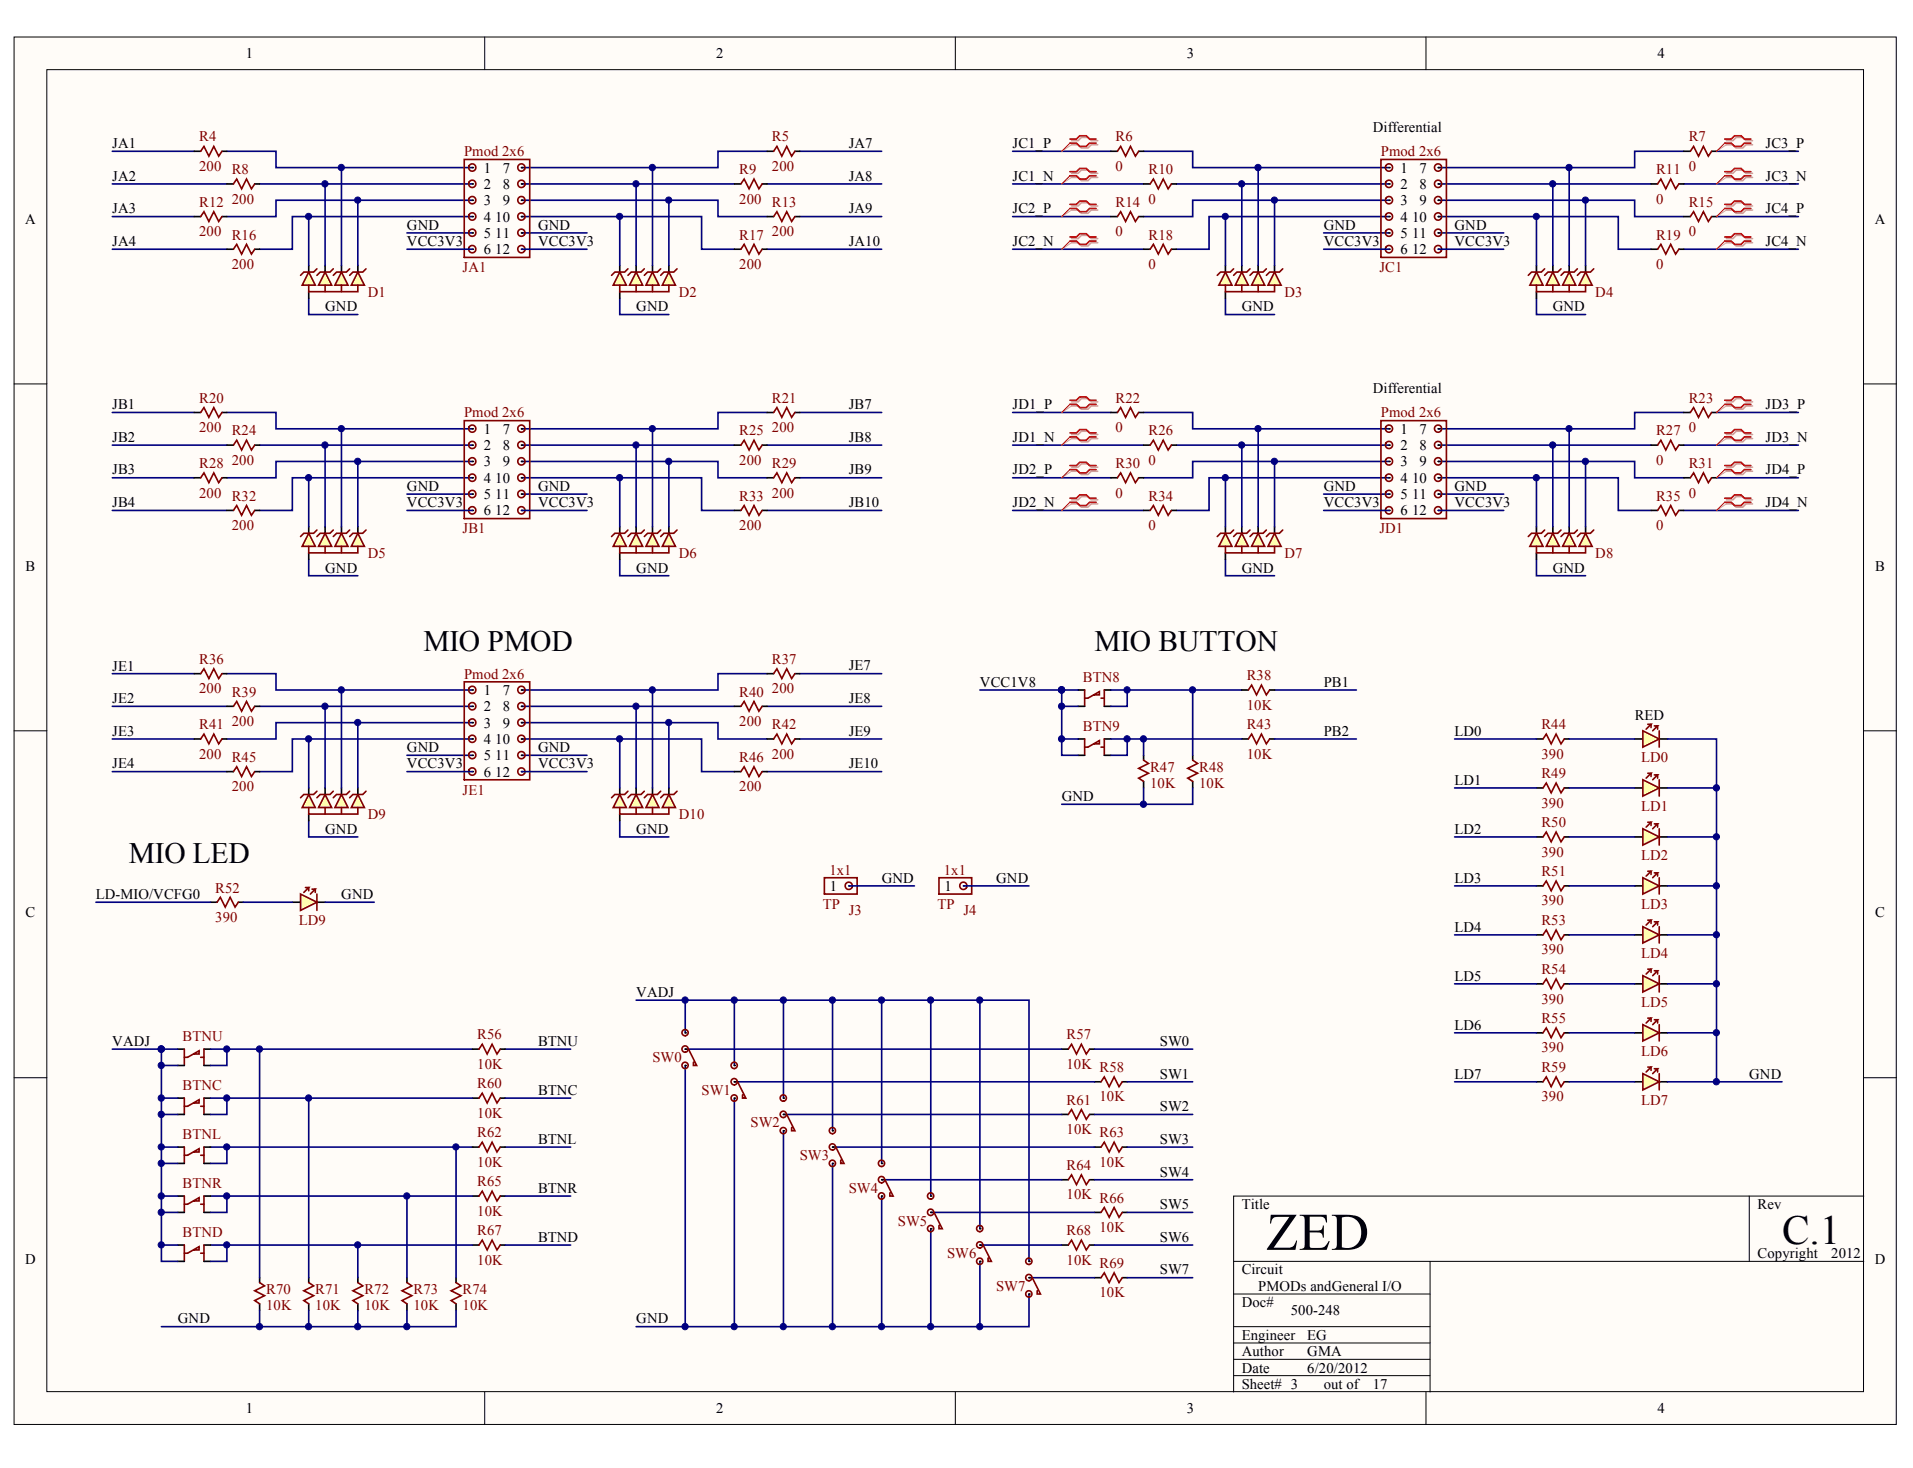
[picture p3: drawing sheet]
<svg xmlns="http://www.w3.org/2000/svg" width="270mm" height="207mm" viewBox="0 0 270 207" stroke-linecap="round" stroke-linejoin="round" font-family="sans-serif">
<defs><g id="words">
<text font-size="7.5" x="178.6" y="176.3">ZED</text>
<text font-size="5.8" x="251.4" y="175.5">C.1</text>
<g font-size="4.2">
<text x="59.7" y="91.8">MIO PMOD</text>
<text x="154.4" y="91.8">MIO BUTTON</text>
<text x="18.2" y="121.8">MIO LED</text>
</g>
<g font-size="2.1">
<text x="34.7" y="8.2">1</text>
<text x="101" y="8.2">2</text>
<text x="167.4" y="8.2">3</text>
<text x="233.8" y="8.2">4</text>
<text x="15.8" y="20.9">JA1</text>
<text x="119.8" y="20.9">JA7</text>
<text x="142.9" y="20.9">JC1_P</text>
<text x="193.7" y="18.6">Differential</text>
<text x="249.1" y="20.9">JC3_P</text>
<text x="15.8" y="25.5">JA2</text>
<text x="68.3" y="24.3">1</text>
<text x="68.3" y="26.7">2</text>
<text x="68.3" y="28.9">3</text>
<text x="70.9" y="24.3">7</text>
<text x="70.9" y="26.7">8</text>
<text x="70.9" y="28.9">9</text>
<text x="119.8" y="25.5">JA8</text>
<text x="142.9" y="25.5">JC1_N</text>
<text x="197.6" y="24.3">1</text>
<text x="197.6" y="26.7">2</text>
<text x="197.6" y="28.9">3</text>
<text x="200.3" y="24.3">7</text>
<text x="200.3" y="26.7">8</text>
<text x="200.3" y="28.9">9</text>
<text x="249.1" y="25.5">JC3_N</text>
<text x="3.5" y="31.6">A</text>
<text x="15.8" y="30.1">JA3</text>
<text x="15.8" y="34.7">JA4</text>
<text x="57.4" y="32.4">GND</text>
<text x="57.4" y="34.7">VCC3V3</text>
<text x="68.3" y="35.9">6</text>
<text x="68.3" y="31.3">4</text>
<text x="68.3" y="33.5">5</text>
<text x="69.9" y="35.9">12</text>
<text x="69.9" y="31.3">10</text>
<text x="69.9" y="33.5">11</text>
<text x="75.9" y="32.4">GND</text>
<text x="75.9" y="34.7">VCC3V3</text>
<text x="119.8" y="30.1">JA9</text>
<text x="119.8" y="34.7">JA10</text>
<text x="142.9" y="30.1">JC2_P</text>
<text x="142.9" y="34.7">JC2_N</text>
<text x="186.7" y="32.4">GND</text>
<text x="186.7" y="34.7">VCC3V3</text>
<text x="197.6" y="35.9">6</text>
<text x="197.6" y="31.3">4</text>
<text x="197.6" y="33.5">5</text>
<text x="199.2" y="35.9">12</text>
<text x="199.2" y="31.3">10</text>
<text x="199.2" y="33.5">11</text>
<text x="205.2" y="32.4">GND</text>
<text x="205.2" y="34.7">VCC3V3</text>
<text x="249.1" y="30.1">JC4_P</text>
<text x="249.1" y="34.7">JC4_N</text>
<text x="264.5" y="31.6">A</text>
<text x="45.9" y="43.9">GND</text>
<text x="89.8" y="43.9">GND</text>
<text x="175.2" y="43.9">GND</text>
<text x="219.1" y="43.9">GND</text>
<text x="15.8" y="57.7">JB1</text>
<text x="119.8" y="57.7">JB7</text>
<text x="142.9" y="57.7">JD1_P</text>
<text x="193.7" y="55.5">Differential</text>
<text x="249.1" y="57.7">JD3_P</text>
<text x="15.8" y="62.3">JB2</text>
<text x="68.3" y="61.2">1</text>
<text x="68.3" y="63.5">2</text>
<text x="68.3" y="65.8">3</text>
<text x="70.9" y="61.2">7</text>
<text x="70.9" y="63.5">8</text>
<text x="70.9" y="65.8">9</text>
<text x="119.8" y="62.3">JB8</text>
<text x="142.9" y="62.3">JD1_N</text>
<text x="197.6" y="61.2">1</text>
<text x="197.6" y="63.5">2</text>
<text x="197.6" y="65.8">3</text>
<text x="200.3" y="61.2">7</text>
<text x="200.3" y="63.5">8</text>
<text x="200.3" y="65.8">9</text>
<text x="249.1" y="62.3">JD3_N</text>
<text x="15.8" y="66.9">JB3</text>
<text x="15.8" y="71.5">JB4</text>
<text x="57.4" y="69.3">GND</text>
<text x="57.4" y="71.5">VCC3V3</text>
<text x="68.3" y="68.1">4</text>
<text x="68.3" y="70.4">5</text>
<text x="69.9" y="68.1">10</text>
<text x="69.9" y="70.4">11</text>
<text x="75.9" y="69.3">GND</text>
<text x="75.9" y="71.5">VCC3V3</text>
<text x="119.8" y="66.9">JB9</text>
<text x="119.8" y="71.5">JB10</text>
<text x="142.9" y="66.9">JD2_P</text>
<text x="142.9" y="71.5">JD2_N</text>
<text x="186.7" y="69.3">GND</text>
<text x="186.7" y="71.5">VCC3V3</text>
<text x="197.6" y="68.1">4</text>
<text x="197.6" y="70.4">5</text>
<text x="199.2" y="68.1">10</text>
<text x="199.2" y="70.4">11</text>
<text x="205.2" y="69.3">GND</text>
<text x="205.2" y="71.5">VCC3V3</text>
<text x="249.1" y="66.9">JD4_P</text>
<text x="249.1" y="71.5">JD4_N</text>
<text x="68.3" y="72.7">6</text>
<text x="69.9" y="72.7">12</text>
<text x="197.6" y="72.7">6</text>
<text x="199.2" y="72.7">12</text>
<text x="3.6" y="80.5">B</text>
<text x="45.9" y="80.8">GND</text>
<text x="89.8" y="80.8">GND</text>
<text x="175.2" y="80.8">GND</text>
<text x="219.1" y="80.8">GND</text>
<text x="264.5" y="80.5">B</text>
<text x="15.8" y="94.6">JE1</text>
<text x="119.7" y="94.6">JE7</text>
<text x="15.8" y="99.2">JE2</text>
<text x="68.3" y="98">1</text>
<text x="68.3" y="100.3">2</text>
<text x="70.9" y="98">7</text>
<text x="70.9" y="100.3">8</text>
<text x="119.7" y="99.2">JE8</text>
<text x="138.3" y="96.9">VCC1V8</text>
<text x="186.7" y="96.9">PB1</text>
<text x="230.6" y="101.5">RED</text>
<text x="15.8" y="103.8">JE3</text>
<text x="57.4" y="106.1">GND</text>
<text x="68.3" y="102.6">3</text>
<text x="68.3" y="104.9">4</text>
<text x="68.3" y="107.2">5</text>
<text x="69.9" y="104.9">10</text>
<text x="69.9" y="107.2">11</text>
<text x="70.9" y="102.6">9</text>
<text x="75.9" y="106.1">GND</text>
<text x="119.7" y="103.8">JE9</text>
<text x="186.7" y="103.8">PB2</text>
<text x="205.2" y="103.8">LD0</text>
<text x="15.8" y="108.4">JE4</text>
<text x="57.4" y="108.4">VCC3V3</text>
<text x="68.3" y="109.6">6</text>
<text x="69.9" y="109.6">12</text>
<text x="75.9" y="108.4">VCC3V3</text>
<text x="119.7" y="108.4">JE10</text>
<text x="149.8" y="113">GND</text>
<text x="205.2" y="110.7">LD1</text>
<text x="45.9" y="117.6">GND</text>
<text x="89.8" y="117.6">GND</text>
<text x="205.2" y="117.6">LD2</text>
<text x="117.1" y="125.7">1</text>
<text x="124.4" y="124.5">GND</text>
<text x="133.3" y="125.7">1</text>
<text x="140.5" y="124.5">GND</text>
<text x="205.2" y="124.5">LD3</text>
<text x="3.6" y="129.4">C</text>
<text x="13.5" y="126.8">LD-MIO/VCFG0</text>
<text x="48.2" y="126.8">GND</text>
<text x="205.2" y="131.4">LD4</text>
<text x="264.5" y="129.4">C</text>
<text x="89.8" y="140.6">VADJ</text>
<text x="205.2" y="138.3">LD5</text>
<text x="15.8" y="147.6">VADJ</text>
<text x="75.9" y="147.6">BTNU</text>
<text x="163.6" y="147.6">SW0</text>
<text x="205.2" y="145.2">LD6</text>
<text x="75.9" y="154.4">BTNC</text>
<text x="163.6" y="152.2">SW1</text>
<text x="205.2" y="152.2">LD7</text>
<text x="246.8" y="152.2">GND</text>
<text x="75.9" y="161.4">BTNL</text>
<text x="163.6" y="156.8">SW2</text>
<text x="163.6" y="161.4">SW3</text>
<text x="163.6" y="166">SW4</text>
<text x="75.9" y="168.3">BTNR</text>
<text x="163.6" y="170.6">SW5</text>
<text x="175.2" y="170.6">Title</text>
<text x="247.9" y="170.6">Rev</text>
<text x="3.5" y="178.3">D</text>
<text x="75.9" y="175.2">BTND</text>
<text x="163.6" y="175.2">SW6</text>
<text x="163.6" y="179.8">SW7</text>
<text x="175.2" y="179.8">Circuit</text>
<text x="247.9" y="177.5">Copyright</text>
<text x="258.3" y="177.5">2012</text>
<text x="264.5" y="178.3">D</text>
<text x="175.2" y="184.4">Doc#</text>
<text x="177.5" y="182.1">PMODs andGeneral I/O</text>
<text x="182.1" y="185.6">500-248</text>
<text x="25.1" y="186.7">GND</text>
<text x="89.8" y="186.7">GND</text>
<text x="175.2" y="189">Engineer</text>
<text x="175.2" y="191.3">Author</text>
<text x="184.4" y="191.3">GMA</text>
<text x="184.4" y="189">EG</text>
<text x="175.2" y="193.6">Date</text>
<text x="175.2" y="195.9">Sheet# 3</text>
<text x="184.4" y="193.6">6/20/2012</text>
<text x="186.7" y="195.9">out of</text>
<text x="193.7" y="195.9">17</text>
<text x="34.7" y="199.4">1</text>
<text x="101" y="199.4">2</text>
<text x="167.4" y="199.4">3</text>
<text x="233.8" y="199.4">4</text>
</g>
<g font-size="2.1" fill="#800000">
<text x="28.1" y="20">R4</text>
<text x="65.5" y="22.1">Pmod 2x6</text>
<text x="108.9" y="20">R5</text>
<text x="157.4" y="20">R6</text>
<text x="194.8" y="22.1">Pmod 2x6</text>
<text x="238.2" y="20">R7</text>
<text x="28.1" y="29.2">R12</text>
<text x="28.1" y="24.1">200</text>
<text x="32.7" y="24.6">R8</text>
<text x="32.7" y="28.7">200</text>
<text x="104.3" y="28.7">200</text>
<text x="104.3" y="24.6">R9</text>
<text x="108.9" y="24.1">200</text>
<text x="108.9" y="29.2">R13</text>
<text x="157.4" y="29.2">R14</text>
<text x="157.4" y="24.1">0</text>
<text x="162" y="28.7">0</text>
<text x="162" y="24.6">R10</text>
<text x="233.6" y="28.7">0</text>
<text x="233.6" y="24.6">R11</text>
<text x="238.2" y="24.1">0</text>
<text x="238.2" y="29.2">R15</text>
<text x="28.1" y="33.3">200</text>
<text x="32.7" y="33.8">R16</text>
<text x="104.3" y="33.8">R17</text>
<text x="108.9" y="33.3">200</text>
<text x="157.4" y="33.3">0</text>
<text x="162" y="33.8">R18</text>
<text x="233.6" y="33.8">R19</text>
<text x="238.2" y="33.3">0</text>
<text x="32.7" y="37.9">200</text>
<text x="51.9" y="41.9">D1</text>
<text x="65.3" y="38.4">JA1</text>
<text x="95.8" y="41.9">D2</text>
<text x="104.3" y="37.9">200</text>
<text x="162" y="37.9">0</text>
<text x="181.2" y="41.9">D3</text>
<text x="194.6" y="38.4">JC1</text>
<text x="225.1" y="41.9">D4</text>
<text x="233.6" y="37.9">0</text>
<text x="28.1" y="56.8">R20</text>
<text x="65.5" y="58.9">Pmod 2x6</text>
<text x="108.9" y="56.8">R21</text>
<text x="157.4" y="56.8">R22</text>
<text x="194.8" y="58.9">Pmod 2x6</text>
<text x="238.2" y="56.8">R23</text>
<text x="28.1" y="60.9">200</text>
<text x="32.7" y="61.4">R24</text>
<text x="32.7" y="65.6">200</text>
<text x="104.3" y="65.6">200</text>
<text x="104.3" y="61.4">R25</text>
<text x="108.9" y="60.9">200</text>
<text x="157.4" y="60.9">0</text>
<text x="162" y="65.6">0</text>
<text x="162" y="61.4">R26</text>
<text x="233.6" y="65.6">0</text>
<text x="233.6" y="61.4">R27</text>
<text x="238.2" y="60.9">0</text>
<text x="28.1" y="70.2">200</text>
<text x="28.1" y="66">R28</text>
<text x="32.7" y="70.6">R32</text>
<text x="104.3" y="70.6">R33</text>
<text x="108.9" y="66">R29</text>
<text x="108.9" y="70.2">200</text>
<text x="157.4" y="66">R30</text>
<text x="157.4" y="70.2">0</text>
<text x="162" y="70.6">R34</text>
<text x="233.6" y="70.6">R35</text>
<text x="238.2" y="66">R31</text>
<text x="238.2" y="70.2">0</text>
<text x="32.7" y="74.8">200</text>
<text x="65.3" y="75.3">JB1</text>
<text x="104.3" y="74.8">200</text>
<text x="162" y="74.8">0</text>
<text x="194.6" y="75.3">JD1</text>
<text x="233.6" y="74.8">0</text>
<text x="51.9" y="78.7">D5</text>
<text x="95.8" y="78.7">D6</text>
<text x="181.2" y="78.7">D7</text>
<text x="225.1" y="78.7">D8</text>
<text x="28.1" y="93.7">R36</text>
<text x="65.5" y="95.7">Pmod 2x6</text>
<text x="108.9" y="93.7">R37</text>
<text x="175.9" y="96">R38</text>
<text x="28.1" y="97.8">200</text>
<text x="32.7" y="98.3">R39</text>
<text x="104.3" y="98.3">R40</text>
<text x="108.9" y="97.8">200</text>
<text x="152.8" y="96.2">BTN8</text>
<text x="175.9" y="100.1">10K</text>
<text x="28.1" y="107">200</text>
<text x="28.1" y="102.9">R41</text>
<text x="32.7" y="107.5">R45</text>
<text x="32.7" y="102.4">200</text>
<text x="104.3" y="102.4">200</text>
<text x="104.3" y="107.5">R46</text>
<text x="108.9" y="102.9">R42</text>
<text x="108.9" y="107">200</text>
<text x="152.8" y="103.1">BTN9</text>
<text x="175.9" y="107">10K</text>
<text x="175.9" y="102.9">R43</text>
<text x="217.4" y="102.9">R44</text>
<text x="217.5" y="107">390</text>
<text x="231.5" y="107.5">LD0</text>
<text x="32.7" y="111.6">200</text>
<text x="65.3" y="112.1">JE1</text>
<text x="104.3" y="111.6">200</text>
<text x="162.2" y="111.2">10K</text>
<text x="162.2" y="108.9">R47</text>
<text x="169.2" y="111.2">10K</text>
<text x="169.2" y="108.9">R48</text>
<text x="217.4" y="113.9">390</text>
<text x="217.4" y="109.8">R49</text>
<text x="51.9" y="115.5">D9</text>
<text x="95.8" y="115.5">D10</text>
<text x="217.4" y="116.7">R50</text>
<text x="231.5" y="114.4">LD1</text>
<text x="30.4" y="125.9">R52</text>
<text x="117" y="123.4">1x1</text>
<text x="133.1" y="123.4">1x1</text>
<text x="217.4" y="120.8">390</text>
<text x="217.4" y="123.6">R51</text>
<text x="231.5" y="121.3">LD2</text>
<text x="30.4" y="130">390</text>
<text x="42.2" y="130.5">LD9</text>
<text x="116.1" y="128.2">TP</text>
<text x="119.7" y="129.1">J3</text>
<text x="132.3" y="128.2">TP</text>
<text x="135.9" y="129.1">J4</text>
<text x="217.4" y="127.7">390</text>
<text x="217.4" y="130.5">R53</text>
<text x="231.5" y="128.2">LD3</text>
<text x="217.4" y="134.6">390</text>
<text x="217.4" y="137.4">R54</text>
<text x="231.5" y="135.1">LD4</text>
<text x="217.4" y="141.6">390</text>
<text x="231.5" y="142">LD5</text>
<text x="25.8" y="146.8">BTNU</text>
<text x="67.3" y="146.6">R56</text>
<text x="92" y="149.8">SW0</text>
<text x="150.5" y="146.6">R57</text>
<text x="217.4" y="148.4">390</text>
<text x="217.4" y="144.3">R55</text>
<text x="231.5" y="148.9">LD6</text>
<text x="25.8" y="153.8">BTNC</text>
<text x="67.3" y="153.5">R60</text>
<text x="67.3" y="150.8">10K</text>
<text x="99" y="154.4">SW1</text>
<text x="150.5" y="150.8">10K R58</text>
<text x="150.5" y="155.8">R61</text>
<text x="155.1" y="155.4">10K</text>
<text x="217.4" y="155.4">390</text>
<text x="217.4" y="151.2">R59</text>
<text x="231.5" y="155.8">LD7</text>
<text x="25.8" y="160.7">BTNL</text>
<text x="67.3" y="157.7">10K</text>
<text x="67.3" y="160.4">R62</text>
<text x="105.9" y="159">SW2</text>
<text x="150.5" y="160">10K R63</text>
<text x="25.8" y="167.6">BTNR</text>
<text x="67.3" y="167.4">R65</text>
<text x="67.3" y="164.6">10K</text>
<text x="112.8" y="163.7">SW3</text>
<text x="150.5" y="165">R64</text>
<text x="155.1" y="164.6">10K</text>
<text x="67.3" y="171.5">10K</text>
<text x="119.7" y="168.3">SW4</text>
<text x="126.7" y="172.9">SW5</text>
<text x="150.5" y="169.2">10K R66</text>
<text x="155.1" y="173.8">10K</text>
<text x="25.8" y="174.5">BTND</text>
<text x="67.3" y="178.4">10K</text>
<text x="67.3" y="174.2">R67</text>
<text x="133.6" y="177.5">SW6</text>
<text x="150.5" y="174.2">R68</text>
<text x="150.5" y="178.4">10K R69</text>
<text x="37.6" y="184.8">10K</text>
<text x="37.6" y="182.6">R70</text>
<text x="44.5" y="184.8">10K</text>
<text x="44.5" y="182.6">R71</text>
<text x="51.4" y="184.8">10K</text>
<text x="51.4" y="182.6">R72</text>
<text x="58.3" y="184.8">10K</text>
<text x="58.3" y="182.6">R73</text>
<text x="65.3" y="184.8">10K</text>
<text x="65.3" y="182.6">R74</text>
<text x="140.5" y="182.1">SW7</text>
<text x="155.1" y="183">10K</text>
</g>
</g></defs>
<g fill="#fffcf8" stroke="#000" stroke-width=".14">
<path d="M2 5.2h265.5v195.7h-265.5z"/>
<path d="M6.6 9.8h256.3v186.5h-256.3z"/>
</g>
<g fill="none" stroke="#000" stroke-width=".14">
<path d="M68.4 5.2v4.6M134.8 5.2v4.6M201.2 5.2v4.6M2 54.2h4.6M262.9 54.2h4.7M2 103.1h4.6M262.9 103.1h4.7M2 152h4.6M262.9 152h4.7M174 177.9h88.9M201.7 177.9v18.5M246.8 168.7v9.2"/>
<path d="M262.9 168.7h-88.9v27.7M68.4 196.4v4.6M134.8 196.4v4.6M174 191.7h27.7M174 194.1h27.7M174 182.5h27.7M174 189.4h27.7M174 187.1h27.7M201.2 196.4v4.6"/>
</g>
<g fill="none" stroke="#000080" stroke-width=".23">
<path d="M15.8 25.9h16.2M15.8 21.3h11.6M15.8 30.6h11.6M15.8 35.2h16.2M32 21.3h6.9v2.3h27.7M36.6 25.9h30M57.4 32.9h9.2M57.4 35.2h9.2M66.6 28.2h-27.7v2.4h-6.9M66.6 30.6h-25.4v4.6h-4.6M73.6 28.2h27.7v2.4h6.9M73.6 30.6h25.4v4.6h4.6"/>
<path d="M73.6 25.9h30M73.6 32.9h9.2M73.6 35.2h9.2M108.2 25.9h16.2M108.2 35.2h16.2M108.2 21.3h-6.9v2.3h-27.7M112.8 21.3h11.6M112.8 30.6h11.6M142.9 25.9h18.4M142.9 21.3h13.8M142.9 30.6h13.8M142.9 35.2h18.4"/>
<path d="M161.3 21.3h7v2.3h27.7M165.9 25.9h30.1M186.7 32.9h9.3M186.7 35.2h9.3M196 28.2h-27.7v2.4h-7M196 30.6h-25.4v4.6h-4.7M202.9 28.2h27.7v2.4h6.9M202.9 30.6h25.4v4.6h4.6M202.9 25.9h30M202.9 32.9h9.2M202.9 35.2h9.2M237.5 25.9h16.2"/>
<path d="M237.5 35.2h16.2M237.5 21.3h-6.9v2.3h-27.7M242.2 21.3h11.5M242.2 30.6h11.5M15.8 58.2h11.6M32 58.2h6.9v2.3h27.7M43.6 42.1v2.3h6.9M87.4 42.1v2.3h7M108.2 58.2h-6.9v2.3h-27.7M112.8 58.2h11.6M142.9 58.2h13.8M161.3 58.2h7v2.3h27.7"/>
<path d="M172.9 42.1v2.3h6.9M216.8 42.1v2.3h6.9M237.5 58.2h-6.9v2.3h-27.7M242.2 58.2h11.5M15.8 62.8h16.2M15.8 67.4h11.6M15.8 72h16.2M36.6 62.8h30M43.6 78.9v2.3h6.9M57.4 69.7h9.2M57.4 72h9.2M66.6 65.1h-27.7v2.3h-6.9"/>
<path d="M66.6 67.4h-25.4v4.6h-4.6M73.6 65.1h27.7v2.3h6.9M73.6 67.4h25.4v4.6h4.6M73.6 62.8h30M73.6 69.7h9.2M73.6 72h9.2M87.4 78.9v2.3h7M108.2 62.8h16.2M108.2 72h16.2M112.8 67.4h11.6M142.9 62.8h18.4M142.9 67.4h13.8"/>
<path d="M142.9 72h18.4M165.9 62.8h30.1M172.9 78.9v2.3h6.9M186.7 69.7h9.3M186.7 72h9.3M196 65.1h-27.7v2.3h-7M196 67.4h-25.4v4.6h-4.7M202.9 65.1h27.7v2.3h6.9M202.9 67.4h25.4v4.6h4.6M202.9 62.8h30M202.9 69.7h9.2M202.9 72h9.2"/>
<path d="M216.8 78.9v2.3h6.9M237.5 62.8h16.2M237.5 72h16.2M242.2 67.4h11.5M15.8 99.6h16.2M15.8 95h11.6M32 95h6.9v2.3h27.7M36.6 99.6h30M73.6 99.6h30M108.2 99.6h16.2M108.2 95h-6.9v2.3h-27.7M112.8 95h11.6"/>
<path d="M138.2 97.3h13.9M149.8 99.6h2.3M149.8 97.3v9.2h2.3M156.7 97.3h18.5M159 97.3v2.3h-2.3M168.3 97.3v9.2M179.8 97.3h11.6M15.8 104.2h11.6M15.8 108.8h16.2M43.6 115.8v2.3h6.9M57.4 106.5h9.2M57.4 108.8h9.2"/>
<path d="M66.6 101.9h-27.7v2.3h-6.9M66.6 104.2h-25.4v4.6h-4.6M73.6 108.8h9.2M73.6 101.9h27.7v2.3h6.9M73.6 104.2h25.4v4.6h4.6M73.6 106.5h9.2M87.4 115.8v2.3h7M108.2 108.8h16.2M112.8 104.2h11.6M149.8 104.2h2.3M156.7 104.2h18.5M159 104.2v2.3h-2.3"/>
<path d="M161.3 104.2v2.3M161.3 111.2v2.3M168.3 111.2v2.3h-18.5M179.8 104.2h11.6M22.8 154.9h2.3M22.8 150.3h2.3M29.7 148h36.9M29.7 154.9h36.9M36.6 148v32.2M43.6 154.9v25.3M71.3 148h9.2M71.3 154.9h9.2"/>
<path d="M96.7 141.1v4.6M96.7 150.3v36.8M96.7 148h53.1M103.6 154.9v32.2M103.6 152.6h50.8M110.5 141.1v13.8M110.5 159.5v27.6M110.5 157.2h39.3M117.5 141.1v18.4M124.4 141.1v23M131.3 141.1v27.6M138.2 141.1v32.2"/>
<path d="M154.4 148h13.9M154.4 157.2h13.9M159 152.6h9.3M22.8 171h2.3M22.8 175.6h2.3M22.8 168.7h2.3M22.8 164.1h2.3M29.7 161.8h36.9M29.7 175.6h36.9M29.7 168.7h36.9M50.5 175.6v4.6M57.4 168.7v11.5"/>
<path d="M64.3 161.8v18.4M71.3 161.8h9.2M71.3 175.6h9.2M71.3 168.7h9.2M117.5 164.1v23M117.5 161.8h36.9M124.4 168.7v18.4M124.4 166.4h25.4M131.3 173.3v13.8M131.3 171h23.1M138.2 177.9v9.2M138.2 175.6h11.6"/>
<path d="M154.4 166.4h13.9M154.4 175.6h13.9M159 161.8h9.3M159 171h9.3M36.6 184.8v2.3M43.6 184.8v2.3M50.5 184.8v2.3M57.4 184.8v2.3M64.3 184.8v2.3h-41.5M145.2 182.5v4.6h-55.5M145.2 180.2h9.2M159 180.2h9.3"/>
</g>
<g fill="none" stroke="#000" stroke-width=".23">
<path d="M27.4 21.3h.9M27.4 30.6h.9M31.3 21.3h.7M31.3 30.6h.7M32 25.9h.9M32 35.2h.9M35.9 25.9h.7M35.9 35.2h.7M66.6 35.2h.1M66.6 23.6h.1M66.6 25.9h.1M66.6 28.2h.1"/>
<path d="M66.6 30.6h.1M66.6 32.9h.1M73.6 35.2h.1M73.6 23.6h.1M73.6 25.9h.1M73.6 28.2h.1M73.6 30.6h.1M73.6 32.9h.1M103.6 25.9h.9M103.6 35.2h.9M107.5 25.9h.7M107.5 35.2h.7"/>
<path d="M108.2 21.3h.9M108.2 30.6h.9M112.1 21.3h.7M112.1 30.6h.7M156.7 21.3h.9M156.7 30.6h.9M160.6 21.3h.7M160.6 30.6h.7M161.3 25.9h1M161.3 35.2h1M165.3 25.9h.6M165.3 35.2h.6"/>
<path d="M196 35.2h.1M196 23.6h.1M196 25.9h.1M196 28.2h.1M196 30.6h.1M196 32.9h.1M202.9 35.2h.1M202.9 23.6h.1M202.9 25.9h.1M202.9 28.2h.1M202.9 30.6h.1M202.9 32.9h.1"/>
<path d="M232.9 25.9h.9M232.9 35.2h.9M236.8 25.9h.7M236.8 35.2h.7M237.5 21.3h1M237.5 30.6h1M241.5 21.3h.7M241.5 30.6h.7M27.4 58.2h.9M31.3 58.2h.7M108.2 58.2h.9M112.1 58.2h.7"/>
<path d="M156.7 58.2h.9M160.6 58.2h.7M237.5 58.2h1M241.5 58.2h.7M27.4 67.4h.9M31.3 67.4h.7M32 62.8h.9M32 72h.9M35.9 62.8h.7M35.9 72h.7M66.6 72h.1M66.6 60.5h.1"/>
<path d="M66.6 62.8h.1M66.6 65.1h.1M66.6 67.4h.1M66.6 69.7h.1M73.6 72h.1M73.6 60.5h.1M73.6 62.8h.1M73.6 65.1h.1M73.6 67.4h.1M73.6 69.7h.1M103.6 62.8h.9M103.6 72h.9"/>
<path d="M107.5 62.8h.7M107.5 72h.7M108.2 67.4h.9M112.1 67.4h.7M156.7 67.4h.9M160.6 67.4h.7M161.3 62.8h1M161.3 72h1M165.3 62.8h.6M165.3 72h.6M196 72h.1M196 60.5h.1"/>
<path d="M196 62.8h.1M196 65.1h.1M196 67.4h.1M196 69.7h.1M202.9 72h.1M202.9 60.5h.1M202.9 62.8h.1M202.9 65.1h.1M202.9 67.4h.1M202.9 69.7h.1M232.9 62.8h.9M232.9 72h.9"/>
<path d="M236.8 62.8h.7M236.8 72h.7M237.5 67.4h1M241.5 67.4h.7M27.4 95h.9M31.3 95h.7M32 99.6h.9M35.9 99.6h.7M66.6 97.3h.1M66.6 99.6h.1M73.6 97.3h.1M73.6 99.6h.1"/>
<path d="M103.6 99.6h.9M107.5 99.6h.7M108.2 95h.9M112.1 95h.7M152.1 99.6h.9M152.1 97.3h.9M155.8 99.6h.9M155.8 97.3h.9M175.2 97.3h.9M179.1 97.3h.7M27.4 104.2h.9M31.3 104.2h.7"/>
<path d="M32 108.8h.9M35.9 108.8h.7M66.6 108.8h.1M66.6 101.9h.1M66.6 104.2h.1M66.6 106.5h.1M73.6 108.8h.1M73.6 101.9h.1M73.6 104.2h.1M73.6 106.5h.1M103.6 108.8h.9M107.5 108.8h.7"/>
<path d="M108.2 104.2h.9M112.1 104.2h.7M152.1 104.2h.9M152.1 106.5h.9M155.8 104.2h.9M155.8 106.5h.9M161.3 106.5v.7M161.3 110.2v1M168.3 106.5v.7M168.3 110.2v1M175.2 104.2h.9M179.1 104.2h.7"/>
<path d="M230.6 111.2h1.2M234.1 111.2h1.1M25.1 148h.9M25.1 157.2h.9M25.1 150.3h.9M25.1 154.9h.9M28.8 148h.9M28.8 157.2h.9M28.8 150.3h.9M28.8 154.9h.9M66.6 148h1M66.6 154.9h1"/>
<path d="M70.6 148h.7M70.6 154.9h.7M149.8 148h.9M149.8 157.2h.9M153.7 148h.7M153.7 157.2h.7M154.4 152.6h.9M158.3 152.6h.7M25.1 161.8h.9M25.1 171h.9M25.1 175.6h.9M25.1 168.7h.9"/>
<path d="M25.1 164.1h.9M25.1 177.9h.9M28.8 161.8h.9M28.8 171h.9M28.8 175.6h.9M28.8 168.7h.9M28.8 164.1h.9M28.8 177.9h.9M66.6 161.8h1M66.6 175.6h1M66.6 168.7h1M70.6 161.8h.7"/>
<path d="M70.6 175.6h.7M70.6 168.7h.7M149.8 166.4h.9M149.8 175.6h.9M153.7 166.4h.7M153.7 175.6h.7M154.4 161.8h.9M154.4 171h.9M158.3 161.8h.7M158.3 171h.7M36.6 180.2v.7M36.6 183.9v.9"/>
<path d="M43.6 180.2v.7M43.6 183.9v.9M50.5 180.2v.7M50.5 183.9v.9M57.4 180.2v.7M57.4 183.9v.9M64.3 180.2v.7M64.3 183.9v.9M154.4 180.2h.9M158.3 180.2h.7"/>
</g>
<g fill="none" stroke="#800000" stroke-width=".23">
<path d="M28.3 21.3l.5-.7 .7 1.4 .7-1.4 .7 1.4 .4-.7M28.3 30.6l.5-.7 .7 1.3 .7-1.3 .7 1.3 .4-.6M32.9 25.9l.5-.6 .7 1.3 .7-1.3 .7 1.3 .4-.7M32.9 35.2l.5-.7 .7 1.3 .7-1.3 .7 1.3 .4-.6M65.5 22.5h9.2v13.8h-9.2zM66.2 25.7a.51 .51 0 0 1 .8-.1 .51 .51 0 0 1-.2 .8 .51 .51 0 0 1-.7-.4l.1-.3M74 28.5a.52 .52 0 0 0-.4-.8 .52 .52 0 0 0-.6 .7 .52 .52 0 0 0 .8 .3l.2-.2M104.5 25.9l.5-.6 .7 1.3 .7-1.3 .7 1.3 .4-.7M104.5 35.2l.5-.7 .7 1.3 .7-1.3 .7 1.3 .4-.6M109.1 21.3l.5-.7 .7 1.4 .7-1.4 .7 1.4 .4-.7M109.1 30.6l.5-.7 .7 1.3 .7-1.3 .7 1.3 .4-.6M157.6 21.3l.5-.7 .7 1.4 .7-1.4 .7 1.4 .4-.7"/>
<path d="M157.6 30.6l.5-.7 .7 1.3 .7-1.3 .7 1.3 .4-.6M162.3 25.9l.4-.6 .7 1.3 .7-1.3 .7 1.3 .5-.7M162.3 35.2l.4-.7 .7 1.3 .7-1.3 .7 1.3 .5-.6M194.8 22.5h9.3v13.8h-9.3zM195.5 25.7a.51 .51 0 0 1 .8-.1 .51 .51 0 0 1-.2 .8 .51 .51 0 0 1-.7-.4l.1-.3M203.3 28.5a.52 .52 0 0 0-.4-.8 .52 .52 0 0 0-.5 .7 .52 .52 0 0 0 .7 .3l.2-.2M233.8 25.9l.5-.6 .7 1.3 .7-1.3 .7 1.3 .4-.7M233.8 35.2l.5-.7 .7 1.3 .7-1.3 .7 1.3 .4-.6M238.5 21.3l.4-.7 .7 1.4 .7-1.4 .7 1.4 .5-.7M238.5 30.6l.4-.7 .7 1.3 .7-1.3 .7 1.3 .5-.6M28.3 58.2l.5-.7 .7 1.4 .7-1.4 .7 1.4 .4-.7M65.5 59.3h9.2v13.9h-9.2z"/>
<path d="M109.1 58.2l.5-.7 .7 1.4 .7-1.4 .7 1.4 .4-.7M157.6 58.2l.5-.7 .7 1.4 .7-1.4 .7 1.4 .4-.7M194.8 59.3h9.3v13.9h-9.3zM238.5 58.2l.4-.7 .7 1.4 .7-1.4 .7 1.4 .5-.7M28.3 67.4l.5-.7 .7 1.4 .7-1.4 .7 1.4 .4-.7M32.9 62.8l.5-.7 .7 1.4 .7-1.4 .7 1.4 .4-.7M32.9 72l.5-.7 .7 1.4 .7-1.4 .7 1.4 .4-.7M66.2 64.8a.51 .51 0 0 1 .8-.1 .51 .51 0 0 1-.2 .8 .51 .51 0 0 1-.7-.4l.1-.3M66.2 71.7a.51 .51 0 0 1 .8-.1 .51 .51 0 0 1-.2 .9 .51 .51 0 0 1-.7-.5l.1-.2M74 60.7a.51 .51 0 0 0-.4-.7 .51 .51 0 0 0-.5 .6 .51 .51 0 0 0 .7 .3l.2-.2M74 67.6a.52 .52 0 0 0-.4-.7 .52 .52 0 0 0-.6 .6 .52 .52 0 0 0 .8 .3l.2-.2M104.5 62.8l.5-.7 .7 1.4 .7-1.4 .7 1.4 .4-.7"/>
<path d="M104.5 72l.5-.7 .7 1.4 .7-1.4 .7 1.4 .4-.7M109.1 67.4l.5-.7 .7 1.4 .7-1.4 .7 1.4 .4-.7M157.6 67.4l.5-.7 .7 1.4 .7-1.4 .7 1.4 .4-.7M162.3 62.8l.4-.7 .7 1.4 .7-1.4 .7 1.4 .5-.7M162.3 72l.4-.7 .7 1.4 .7-1.4 .7 1.4 .5-.7M195.5 64.8a.51 .51 0 0 1 .8-.1 .51 .51 0 0 1-.2 .8 .51 .51 0 0 1-.7-.4l.1-.3M195.5 71.7a.51 .51 0 0 1 .8-.1 .51 .51 0 0 1-.2 .9 .51 .51 0 0 1-.7-.5l.1-.2M203.3 60.7a.51 .51 0 0 0-.3-.7 .51 .51 0 0 0-.6 .6 .51 .51 0 0 0 .7 .3l.2-.2M203.3 67.6a.52 .52 0 0 0-.4-.7 .52 .52 0 0 0-.5 .6 .52 .52 0 0 0 .7 .3l.2-.2M233.8 62.8l.5-.7 .7 1.4 .7-1.4 .7 1.4 .4-.7M233.8 72l.5-.7 .7 1.4 .7-1.4 .7 1.4 .4-.7M238.5 67.4l.4-.7 .7 1.4 .7-1.4 .7 1.4 .5-.7"/>
<path d="M28.3 95l.5-.7 .7 1.4 .7-1.4 .7 1.4 .4-.7M32.9 99.6l.5-.7 .7 1.4 .7-1.4 .7 1.4 .4-.7M65.5 96.2h9.2v13.8h-9.2zM66.2 97.1a.51 .51 0 0 1 .8-.1 .51 .51 0 0 1-.2 .8 .51 .51 0 0 1-.7-.4l.1-.3M74 99.9a.52 .52 0 0 0-.4-.8 .52 .52 0 0 0-.6 .6 .52 .52 0 0 0 .8 .4l.2-.2M104.5 99.6l.5-.7 .7 1.4 .7-1.4 .7 1.4 .4-.7M109.1 95l.5-.7 .7 1.4 .7-1.4 .7 1.4 .4-.7M153 97.3v2.3M154.4 98h.7v-.4l-1.6 .9h-.5M155.3 98.5h.5M155.8 97.3v2.3M176.1 97.3l.5-.7 .7 1.4 .7-1.4 .6 1.4 .5-.7"/>
<path d="M28.3 104.2l.5-.6 .7 1.3 .7-1.3 .7 1.3 .4-.7M32.9 108.8l.5-.6 .7 1.3 .7-1.3 .7 1.3 .4-.7M66.2 104a.51 .51 0 0 1 .8-.1 .51 .51 0 0 1-.2 .8 .51 .51 0 0 1-.7-.4l.1-.3M104.5 108.8l.5-.6 .7 1.3 .7-1.3 .7 1.3 .4-.7M109.1 104.2l.5-.6 .7 1.3 .7-1.3 .7 1.3 .4-.7M153 104.2v2.3M154.4 104.9h.7v-.4l-1.6 .9h-.5M155.3 105.4h.5M155.8 104.2v2.3M161.3 107.2l.7 .5-1.4 .7 1.4 .7-1.4 .7 .7 .4M168.3 107.2l.7 .5-1.4 .7 1.4 .7-1.4 .7 .7 .4M176.1 104.2l.5-.6 .7 1.3 .7-1.3 .6 1.3 .5-.7"/>
<path d="M234.1 110v2.3M26 148v2.3M26 154.9v2.3M27.4 148.7h.7v-.5l-1.6 .9h-.5M27.4 155.6h.7v-.5l-1.6 1h-.5M28.3 149.1h.5M28.3 156.1h.5M28.8 148v2.3M28.8 154.9v2.3M67.6 154.9l.4-.7 .7 1.4 .7-1.4 .7 1.4 .5-.7M67.6 148l.4-.7 .7 1.4 .7-1.4 .7 1.4 .5-.7M150.7 148l.5-.7 .7 1.4 .7-1.4 .6 1.4 .5-.7"/>
<path d="M150.7 157.2l.5-.7 .7 1.4 .7-1.4 .6 1.4 .5-.7M155.3 152.6l.5-.7 .7 1.4 .7-1.4 .7 1.4 .4-.7M26 161.8v2.3M26 168.7v2.3M26 175.6v2.3M27.4 162.5h.7v-.5l-1.6 1h-.5M27.4 169.4h.7v-.4l-1.6 .9h-.5M27.4 176.3h.7v-.4l-1.6 .9h-.5M28.3 163h.5M28.3 169.9h.5M28.3 176.8h.5M28.8 161.8v2.3"/>
<path d="M28.8 168.7v2.3M28.8 175.6v2.3M67.6 168.7l.4-.7 .7 1.4 .7-1.4 .7 1.4 .5-.7M67.6 175.6l.4-.7 .7 1.4 .7-1.4 .7 1.4 .5-.7M67.6 161.8l.4-.7 .7 1.4 .7-1.4 .7 1.4 .5-.7M150.7 166.4l.5-.7 .7 1.4 .7-1.4 .6 1.4 .5-.7M150.7 175.6l.5-.7 .7 1.4 .7-1.4 .6 1.4 .5-.7M155.3 161.8l.5-.7 .7 1.4 .7-1.4 .7 1.4 .4-.7M155.3 171l.5-.7 .7 1.4 .7-1.4 .7 1.4 .4-.7M36.6 180.9l.7 .5-1.4 .7 1.4 .7-1.4 .7 .7 .4M43.6 180.9l.6 .5-1.3 .7 1.3 .7-1.3 .7 .7 .4M50.5 180.9l.7 .5-1.4 .7 1.4 .7-1.4 .7 .7 .4"/>
<path d="M57.4 180.9l.7 .5-1.4 .7 1.4 .7-1.4 .7 .7 .4M64.3 180.9l.7 .5-1.4 .7 1.4 .7-1.4 .7 .7 .4M155.3 180.2l.5-.7 .7 1.4 .7-1.4 .7 1.4 .4-.7"/>
<circle cx="66.6" cy="32.8" r=".51"/>
<circle cx="66.6" cy="28.2" r=".51"/>
<circle cx="66.6" cy="23.6" r=".51"/>
<circle cx="66.6" cy="35.2" r=".51"/>
<circle cx="66.6" cy="30.5" r=".51"/>
<circle cx="73.6" cy="30.5" r=".51"/>
<circle cx="73.6" cy="23.6" r=".51"/>
<circle cx="73.6" cy="25.9" r=".51"/>
<circle cx="73.6" cy="35.1" r=".51"/>
<circle cx="73.6" cy="32.8" r=".51"/>
<circle cx="195.9" cy="32.8" r=".51"/>
<circle cx="195.9" cy="23.6" r=".51"/>
<circle cx="195.9" cy="28.2" r=".51"/>
<circle cx="195.9" cy="30.5" r=".51"/>
<circle cx="195.9" cy="35.2" r=".51"/>
<circle cx="202.9" cy="23.6" r=".51"/>
<circle cx="202.9" cy="30.5" r=".51"/>
<circle cx="202.9" cy="25.9" r=".51"/>
<circle cx="202.9" cy="35.1" r=".51"/>
<circle cx="202.9" cy="32.8" r=".51"/>
<circle cx="66.6" cy="60.5" r=".51"/>
<circle cx="66.6" cy="62.8" r=".51"/>
<circle cx="66.6" cy="67.4" r=".51"/>
<circle cx="66.6" cy="69.7" r=".51"/>
<circle cx="73.6" cy="65.1" r=".51"/>
<circle cx="73.6" cy="69.7" r=".51"/>
<circle cx="73.6" cy="72" r=".51"/>
<circle cx="73.6" cy="62.8" r=".51"/>
<circle cx="195.9" cy="60.5" r=".51"/>
<circle cx="195.9" cy="62.8" r=".51"/>
<circle cx="195.9" cy="69.7" r=".51"/>
<circle cx="195.9" cy="67.4" r=".51"/>
<circle cx="202.9" cy="69.7" r=".51"/>
<circle cx="202.9" cy="65.1" r=".51"/>
<circle cx="202.9" cy="72" r=".51"/>
<circle cx="202.9" cy="62.8" r=".51"/>
<circle cx="66.6" cy="99.6" r=".51"/>
<circle cx="73.6" cy="97.3" r=".51"/>
<circle cx="66.6" cy="106.5" r=".51"/>
<circle cx="66.6" cy="101.9" r=".51"/>
<circle cx="66.6" cy="108.8" r=".51"/>
<circle cx="73.6" cy="108.8" r=".51"/>
<circle cx="73.6" cy="101.9" r=".51"/>
<circle cx="73.6" cy="106.5" r=".51"/>
<circle cx="73.6" cy="104.2" r=".51"/>
</g>
<g fill="#000080" stroke="#000080" stroke-width=".14">
<circle cx="138.2" cy="141.1" r=".44"/>
<circle cx="131.3" cy="141.1" r=".44"/>
<circle cx="124.4" cy="141.1" r=".44"/>
<circle cx="117.4" cy="141.1" r=".44"/>
<circle cx="110.5" cy="141.1" r=".44"/>
<circle cx="96.6" cy="141.1" r=".44"/>
<circle cx="96.6" cy="187.1" r=".44"/>
<circle cx="103.6" cy="187.1" r=".44"/>
<circle cx="110.5" cy="187.1" r=".44"/>
<circle cx="117.4" cy="187.1" r=".44"/>
<circle cx="124.4" cy="187.1" r=".44"/>
<circle cx="131.3" cy="187.1" r=".44"/>
<circle cx="138.2" cy="187.1" r=".44"/>
<circle cx="50.5" cy="175.6" r=".44"/>
<circle cx="57.4" cy="168.7" r=".44"/>
<circle cx="64.3" cy="161.8" r=".44"/>
<circle cx="50.5" cy="187.1" r=".44"/>
<circle cx="57.4" cy="187.1" r=".44"/>
<circle cx="22.7" cy="164.1" r=".44"/>
<circle cx="22.7" cy="168.7" r=".44"/>
<circle cx="22.7" cy="175.6" r=".44"/>
<circle cx="43.5" cy="154.9" r=".44"/>
<circle cx="36.6" cy="148" r=".44"/>
<circle cx="43.5" cy="187.1" r=".44"/>
<circle cx="36.6" cy="187.1" r=".44"/>
<circle cx="22.7" cy="154.9" r=".44"/>
<circle cx="22.7" cy="150.3" r=".44"/>
<circle cx="22.7" cy="171" r=".44"/>
<circle cx="159" cy="104.2" r=".44"/>
<circle cx="159" cy="97.3" r=".44"/>
<circle cx="149.8" cy="99.6" r=".44"/>
<circle cx="149.8" cy="104.2" r=".44"/>
<circle cx="149.8" cy="97.3" r=".44"/>
<circle cx="161.3" cy="104.2" r=".44"/>
<circle cx="168.2" cy="97.3" r=".44"/>
<circle cx="161.3" cy="113.4" r=".44"/>
</g>
<path d="M231.8 110l2.3 1.2-2.3 1.1z" fill="#ffffb0" stroke="#800000" stroke-width=".23"/>
<path d="M232.5 109.1h.4l-.7 .7M232.9 109.1v.4M233.4 109.3h.4l-.6 .7M233.8 109.3v.5M234.1 116.9v2.3" fill="none" stroke="#800000" stroke-width=".23"/>
<path d="M230.6 118.1h1.2M234.1 118.1h1.1" fill="none" stroke="#000" stroke-width=".23"/>
<path d="M231.8 116.9l2.3 1.2-2.3 1.1z" fill="#ffffb0" stroke="#800000" stroke-width=".23"/>
<path d="M232.5 116h.4l-.7 .7M232.9 116v.4M233.4 116.2h.4l-.6 .7M233.8 116.2v.5M234.1 123.8v2.3" fill="none" stroke="#800000" stroke-width=".23"/>
<path d="M230.6 125h1.2M234.1 125h1.1" fill="none" stroke="#000" stroke-width=".23"/>
<path d="M231.8 123.8l2.3 1.2-2.3 1.1z" fill="#ffffb0" stroke="#800000" stroke-width=".23"/>
<path d="M232.5 122.9h.4l-.7 .7M232.9 122.9v.5M233.4 123.1h.4l-.6 .7M233.8 123.1v.5M234.1 130.7v2.3" fill="none" stroke="#800000" stroke-width=".23"/>
<path d="M230.6 131.9h1.2M234.1 131.9h1.1" fill="none" stroke="#000" stroke-width=".23"/>
<path d="M231.8 130.7l2.3 1.2-2.3 1.1z" fill="#ffffb0" stroke="#800000" stroke-width=".23"/>
<path d="M232.5 129.8h.4l-.7 .7M232.9 129.8v.5M233.4 130h.4l-.6 .7M233.8 130v.5M234.1 137.6v2.3" fill="none" stroke="#800000" stroke-width=".23"/>
<path d="M230.6 138.8h1.2M234.1 138.8h1.1" fill="none" stroke="#000" stroke-width=".23"/>
<path d="M231.8 137.6l2.3 1.2-2.3 1.1z" fill="#ffffb0" stroke="#800000" stroke-width=".23"/>
<path d="M232.5 136.7h.4l-.7 .7M232.9 136.7v.5M233.4 136.9h.4l-.6 .7M233.8 136.9v.5M234.1 144.5v2.3" fill="none" stroke="#800000" stroke-width=".23"/>
<path d="M230.6 145.7h1.2M234.1 145.7h1.1" fill="none" stroke="#000" stroke-width=".23"/>
<path d="M231.8 144.5l2.3 1.2-2.3 1.1z" fill="#ffffb0" stroke="#800000" stroke-width=".23"/>
<path d="M232.5 143.6h.4l-.7 .7M232.9 143.6v.5M233.4 143.9h.4l-.6 .6M233.8 143.9v.4M234.1 151.5v2.3" fill="none" stroke="#800000" stroke-width=".23"/>
<path d="M230.6 152.6h1.2M234.1 152.6h1.1" fill="none" stroke="#000" stroke-width=".23"/>
<path d="M231.8 151.5l2.3 1.1-2.3 1.2z" fill="#ffffb0" stroke="#800000" stroke-width=".23"/>
<path d="M234.1 103.1v2.3M232.5 150.5h.4l-.7 .7M232.9 150.5v.5M233.4 150.8h.4l-.6 .7M233.8 150.8v.4" fill="none" stroke="#800000" stroke-width=".23"/>
<path d="M230.6 104.2h1.2M234.1 104.2h1.1" fill="none" stroke="#000" stroke-width=".23"/>
<path d="M231.8 103.1l2.3 1.1-2.3 1.2z" fill="#ffffb0" stroke="#800000" stroke-width=".23"/>
<g fill="none" stroke="#800000" stroke-width=".23">
<path d="M217.7 104.2l.4-.6 .7 1.3 .7-1.3 .7 1.3 .5-.7M217.7 111.2l.4-.7 .7 1.3 .7-1.3 .7 1.3 .5-.6M217.7 118.1l.4-.7 .7 1.3 .7-1.3 .7 1.3 .5-.6M232.5 102.2h.4l-.7 .7M232.9 102.2v.4M233.4 102.4h.4l-.6 .7M233.8 102.4v.5M44.7 126.1v2.3M217.7 125l.4-.7 .7 1.4 .7-1.4 .7 1.4 .5-.7M217.7 131.9l.4-.7 .7 1.4 .7-1.4 .7 1.4 .5-.7M217.7 138.8l.4-.7 .7 1.4 .7-1.4 .7 1.4 .5-.7M217.7 145.7l.4-.7 .7 1.4 .7-1.4 .7 1.4 .5-.7"/>
<path d="M217.7 152.6l.4-.7 .7 1.4 .7-1.4 .7 1.4 .5-.7"/>
</g>
<g fill="none" stroke="#000" stroke-width=".23">
<path d="M216.8 104.2h.9M216.8 111.2h.9M216.8 118.1h.9M220.7 104.2h.7M220.7 111.2h.7M220.7 118.1h.7M41.2 127.3h1.2M44.7 127.3h1.2M216.8 125h.9M216.8 131.9h.9M216.8 138.8h.9M220.7 125h.7"/>
<path d="M220.7 131.9h.7M220.7 138.8h.7M216.8 145.7h.9M216.8 152.6h.9M220.7 145.7h.7M220.7 152.6h.7"/>
</g>
<g fill="none" stroke="#000080" stroke-width=".23">
<path d="M205.2 104.2h11.6M205.2 111.2h11.6M205.2 118.1h11.6M221.4 104.2h9.2M221.4 118.1h9.2M221.4 111.2h9.2M235.2 111.2h7M235.2 118.1h7M205.2 125h11.6M205.2 131.9h11.6M205.2 138.8h11.6M221.4 131.9h9.2"/>
<path d="M221.4 125h9.2M221.4 138.8h9.2M235.2 125h7M235.2 131.9h7M235.2 138.8h7M205.2 145.7h11.6M205.2 152.6h11.6M221.4 145.7h9.2M221.4 152.6h9.2M235.2 145.7h7"/>
</g>
<g fill="#000080" stroke="#000080" stroke-width=".14">
<circle cx="242.1" cy="145.7" r=".44"/>
<circle cx="242.1" cy="138.8" r=".44"/>
<circle cx="242.1" cy="131.9" r=".44"/>
<circle cx="242.1" cy="125" r=".44"/>
<circle cx="242.1" cy="118" r=".44"/>
<circle cx="242.1" cy="111.1" r=".44"/>
</g>
<path d="M42.4 126.1l2.3 1.2-2.3 1.1z" fill="#ffffb0" stroke="#800000" stroke-width=".23"/>
<g fill="none" stroke="#800000" stroke-width=".23">
<path d="M30.6 127.3l.5-.7 .7 1.4 .7-1.4 .7 1.4 .4-.7M43.1 125.2h.5l-.7 .7M43.6 125.2v.5M44 125.4h.5l-.7 .7M44.5 125.4v.5M116.3 123.8h4.6v2.3h-4.6zM132.5 123.8h4.6v2.3h-4.6zM96.7 148.4a.45 .45 0 0 0 .4-.6 .45 .45 0 0 0-.8-.1 .45 .45 0 0 0 .1 .7h.3M96.7 150.7a.45 .45 0 0 0 .4-.6 .45 .45 0 0 0-.8-.1 .45 .45 0 0 0 .1 .7h.3M97.1 148l1.2 2.3h-.5v-.5M103.6 150.7a.45 .45 0 0 0 .4-.6 .45 .45 0 0 0-.7-.1 .45 .45 0 0 0 .1 .7h.2M103.6 153a.45 .45 0 0 0 .4-.6 .45 .45 0 0 0-.7-.1 .45 .45 0 0 0 .1 .7h.2"/>
<path d="M103.6 155.3a.45 .45 0 0 0 .4-.6 .45 .45 0 0 0-.7-.1 .45 .45 0 0 0 .1 .7h.2M104.1 152.6l1.1 2.3h-.4v-.5M110.5 155.3a.45 .45 0 0 0 .4-.6 .45 .45 0 0 0-.7-.1 .45 .45 0 0 0 .1 .7h.2M111 157.2l1.1 2.3h-.4v-.5M117.5 159.9a.44 .44 0 0 0 .3-.6 .44 .44 0 0 0-.7-.1 .44 .44 0 0 0 .1 .7h.3M117.5 162.2a.44 .44 0 0 0 .3-.6 .44 .44 0 0 0-.7-.1 .44 .44 0 0 0 .1 .7h.3M117.5 164.6a.45 .45 0 0 0 .3-.7 .45 .45 0 0 0-.7-.1 .45 .45 0 0 0 .1 .7l.3 .1M117.9 161.8l1.2 2.3h-.5v-.4M124.8 166.4l1.2 2.3h-.5v-.4M131.3 173.7a.44 .44 0 0 0 .4-.6 .44 .44 0 0 0-.7-.1 .44 .44 0 0 0 .1 .7h.2M131.3 169.2a.45 .45 0 0 0 .4-.7 .45 .45 0 0 0-.7-.1 .45 .45 0 0 0 .1 .7l.2 .1M131.3 171.5a.45 .45 0 0 0 .4-.7 .45 .45 0 0 0-.7-.1 .45 .45 0 0 0 .1 .7l.2 .1"/>
<path d="M131.8 171l1.1 2.3h-.4v-.4M138.3 173.7a.44 .44 0 0 0 .3-.6 .44 .44 0 0 0-.7-.1 .44 .44 0 0 0 .1 .7h.2M138.3 176a.44 .44 0 0 0 .3-.6 .44 .44 0 0 0-.7-.1 .44 .44 0 0 0 .1 .7h.2M138.7 175.6l1.2 2.3h-.5v-.4M145.2 178.4a.45 .45 0 0 0 .4-.7 .45 .45 0 0 0-.8-.1 .45 .45 0 0 0 .1 .7l.3 .1M145.2 180.7a.45 .45 0 0 0 .4-.7 .45 .45 0 0 0-.8-.1 .45 .45 0 0 0 .1 .7l.3 .1M145.2 183a.45 .45 0 0 0 .4-.7 .45 .45 0 0 0-.8-.1 .45 .45 0 0 0 .1 .7l.3 .1M145.6 180.2l1.2 2.3h-.5v-.4"/>
<circle cx="119.7" cy="125" r=".51"/>
<circle cx="135.9" cy="125" r=".51"/>
<circle cx="96.6" cy="145.7" r=".44"/>
<circle cx="110.5" cy="159.5" r=".44"/>
<circle cx="110.5" cy="157.2" r=".44"/>
<circle cx="124.4" cy="168.7" r=".44"/>
<circle cx="124.4" cy="164.1" r=".44"/>
<circle cx="124.4" cy="166.4" r=".44"/>
<circle cx="138.2" cy="177.9" r=".44"/>
</g>
<g fill="none" stroke="#000" stroke-width=".23">
<path d="M29.7 127.3h.9M33.6 127.3h.7M119.8 125h.1M135.9 125h.1M96.7 145.7h.1M96.7 150.3h.1M96.7 148h.1M103.6 150.3h.1M103.6 154.9h.1M103.6 152.6h.1M110.5 154.9h.1M110.5 159.5h.1"/>
<path d="M110.5 157.2h.1M117.5 159.5h.1M117.5 164.1h.1M117.5 161.8h.1M124.4 164.1h.1M124.4 168.7h.1M124.4 166.4h.1M131.3 168.7h.1M131.3 173.3h.1M131.3 171h.1M138.2 173.3h.1M138.2 177.9h.1"/>
<path d="M138.2 175.6h.1M145.2 177.9h.1M145.2 182.5h.1M145.2 180.2h.1"/>
</g>
<g fill="none" stroke="#000080" stroke-width=".23">
<path d="M235.2 104.2h7v48.4M13.5 127.3h16.2M34.3 127.3h6.9M45.9 127.3h6.9M119.8 125h9.2M135.9 125h9.3M15.8 148h9.3M22.8 148v29.9h2.3M22.8 157.2h2.3M32 148v2.3h-2.3M32 154.9v2.3h-2.3M89.7 141.1h55.5v36.8"/>
<path d="M103.6 141.1v9.2M235.2 152.6h16.2M22.8 161.8h2.3M32 175.6v2.3h-2.3M32 168.7v2.3h-2.3M32 161.8v2.3h-2.3"/>
</g>
<g fill="#000080" stroke="#000080" stroke-width=".14">
<circle cx="103.6" cy="141.1" r=".44"/>
<circle cx="242.1" cy="152.6" r=".44"/>
<circle cx="22.7" cy="157.2" r=".44"/>
<circle cx="22.7" cy="161.8" r=".44"/>
<circle cx="32" cy="148" r=".44"/>
<circle cx="22.7" cy="148" r=".44"/>
<circle cx="32" cy="175.6" r=".44"/>
<circle cx="32" cy="154.9" r=".44"/>
<circle cx="32" cy="168.7" r=".44"/>
<circle cx="32" cy="161.8" r=".44"/>
</g>
<g fill="none" stroke="#d0a19e" stroke-width=".23">
<path d="M151.2 19.8h.9l.5-.4h.9l.4 .4h1M243.5 19.8h1l.4-.4h1l.4 .4h.9M151.2 20.4h.9l.5 .5h.9l.4-.5h1M151.2 24.4h.9l.5-.4h.9l.4 .4h1M151.2 25h.9l.5 .5h.9l.4-.5h1M151.2 29.1h.9l.5-.5h.9l.4 .5h1M151.2 29.6h.9l.5 .5h.9l.4-.5h1M151.2 33.7h.9l.5-.5h.9l.4 .5h1M151.2 34.2h.9l.5 .5h.9l.4-.5h1M243.5 20.4h1l.4 .5h1l.4-.5h.9M243.5 24.4h1l.4-.4h1l.4 .4h.9M243.5 25h1l.4 .5h1l.4-.5h.9"/>
<path d="M243.5 29.1h1l.4-.5h1l.4 .5h.9M243.5 29.6h1l.4 .5h1l.4-.5h.9M243.5 33.7h1l.4-.5h1l.4 .5h.9M243.5 34.2h1l.4 .5h1l.4-.5h.9M151.2 56.7h.9l.5-.5h.9l.4 .5h1M151.2 57.3h.9l.5 .4h.9l.4-.4h1M243.5 56.7h1l.4-.5h1l.4 .5h.9M243.5 57.3h1l.4 .4h1l.4-.4h.9M151.2 61.3h.9l.5-.5h.9l.4 .5h1M151.2 61.9h.9l.5 .4h.9l.4-.4h1M151.2 65.9h.9l.5-.5h.9l.4 .5h1M151.2 66.5h.9l.5 .4h.9l.4-.4h1"/>
<path d="M151.2 70.5h.9l.5-.5h.9l.4 .5h1M151.2 71.1h.9l.5 .4h.9l.4-.4h1M243.5 61.3h1l.4-.5h1l.4 .5h.9M243.5 61.9h1l.4 .4h1l.4-.4h.9M243.5 65.9h1l.4-.5h1l.4 .5h.9M243.5 66.5h1l.4 .4h1l.4-.4h.9M243.5 70.5h1l.4-.5h1l.4 .5h.9M243.5 71.1h1l.4 .4h1l.4-.4h.9"/>
</g>
<g fill="none" stroke="#d0a19e" stroke-width=".14">
<path d="M151.2 20.4l-1.4 .9M151.2 25l-1.4 .9M151.2 29.6l-1.4 1M151.2 34.2l-1.4 1M243.5 20.4l-1.3 .9M243.5 25l-1.3 .9M243.5 29.6l-1.3 1M243.5 34.2l-1.3 1M151.2 57.3l-1.4 .9M243.5 57.3l-1.3 .9M151.2 61.9l-1.4 .9M151.2 66.5l-1.4 .9"/>
<path d="M151.2 71.1l-1.4 .9M243.5 61.9l-1.3 .9M243.5 66.5l-1.3 .9M243.5 71.1l-1.3 .9"/>
</g>
<g fill="none" stroke="#f00" stroke-width=".23">
<path d="M150.9 19.6h1l.4-.4h.9l.5 .4h.9M243.3 19.6h.9l.5-.4h.9l.5 .4h.9M150.9 20.2h1l.4 .4h.9l.5-.4h.9M150.9 24.2h1l.4-.4h.9l.5 .4h.9M150.9 24.8h1l.4 .5h.9l.5-.5h.9M150.9 28.8h1l.4-.4h.9l.5 .4h.9M150.9 29.4h1l.4 .5h.9l.5-.5h.9M150.9 33.4h1l.4-.4h.9l.5 .4h.9M150.9 34h1l.4 .5h.9l.5-.5h.9M243.3 20.2h.9l.5 .4h.9l.5-.4h.9M243.3 24.2h.9l.5-.4h.9l.5 .4h.9M243.3 24.8h.9l.5 .5h.9l.5-.5h.9"/>
<path d="M243.3 28.8h.9l.5-.4h.9l.5 .4h.9M243.3 29.4h.9l.5 .5h.9l.5-.5h.9M243.3 33.4h.9l.5-.4h.9l.5 .4h.9M243.3 34h.9l.5 .5h.9l.5-.5h.9M150.9 56.5h1l.4-.5h.9l.5 .5h.9M150.9 57h1l.4 .5h.9l.5-.5h.9M243.3 56.5h.9l.5-.5h.9l.5 .5h.9M243.3 57h.9l.5 .5h.9l.5-.5h.9M150.9 61.1h1l.4-.5h.9l.5 .5h.9M150.9 61.6h1l.4 .5h.9l.5-.5h.9M150.9 65.7h1l.4-.5h.9l.5 .5h.9M150.9 66.2h1l.4 .5h.9l.5-.5h.9"/>
<path d="M150.9 70.3h1l.4-.5h.9l.5 .5h.9M150.9 70.9h1l.4 .4h.9l.5-.4h.9M243.3 61.1h.9l.5-.5h.9l.5 .5h.9M243.3 61.6h.9l.5 .5h.9l.5-.5h.9M243.3 65.7h.9l.5-.5h.9l.5 .5h.9M243.3 66.2h.9l.5 .5h.9l.5-.5h.9M243.3 70.3h.9l.5-.5h.9l.5 .5h.9M243.3 70.9h.9l.5 .4h.9l.5-.4h.9"/>
</g>
<g fill="none" stroke="#f00" stroke-width=".14">
<path d="M150.9 20.2l-1.1 1.1M150.9 24.8l-1.1 1.1M150.9 29.4l-1.1 1.2M150.9 34l-1.1 1.2M243.3 20.2l-1.1 1.1M243.3 24.8l-1.1 1.1M243.3 29.4l-1.1 1.2M243.3 34l-1.1 1.2M150.9 57l-1.1 1.2M243.3 57l-1.1 1.2M150.9 61.6l-1.1 1.2M150.9 66.2l-1.1 1.2"/>
<path d="M150.9 70.9l-1.1 1.1M243.3 61.6l-1.1 1.2M243.3 66.2l-1.1 1.2M243.3 70.9l-1.1 1.1"/>
</g>
<path d="M43.6 38.4l.9 1.8h-1.9z" fill="#ffffb0" stroke="#800000" stroke-width=".23"/>
<path d="M43.6 37.5v.9" fill="none" stroke="#000" stroke-width=".23"/>
<path d="M45.9 38.4l.9 1.8h-1.9z" fill="#ffffb0" stroke="#800000" stroke-width=".23"/>
<path d="M45.9 37.5v.9" fill="none" stroke="#000" stroke-width=".23"/>
<path d="M48.2 38.4l.9 1.8h-1.9z" fill="#ffffb0" stroke="#800000" stroke-width=".23"/>
<path d="M48.2 37.5v.9" fill="none" stroke="#000" stroke-width=".23"/>
<path d="M50.5 38.4l.9 1.8h-1.8z" fill="#ffffb0" stroke="#800000" stroke-width=".23"/>
<path d="M50.5 37.5v.9M43.6 41.1v1" fill="none" stroke="#000" stroke-width=".23"/>
<path d="M44.7 37.9l-.5 .5h-1.3l-.5 .4M47 37.9l-.4 .5h-1.4l-.5 .4M49.3 37.9l-.4 .5h-1.4l-.5 .4M51.6 37.9l-.4 .5h-1.4l-.5 .4M43.6 40.2v.9h6.9v-.9M45.9 40.2v.9M48.2 40.2v.9" fill="none" stroke="#800000" stroke-width=".23"/>
<path d="M87.4 38.4l1 1.8h-1.9z" fill="#ffffb0" stroke="#800000" stroke-width=".23"/>
<path d="M87.4 37.5v.9" fill="none" stroke="#000" stroke-width=".23"/>
<path d="M89.7 38.4l1 1.8h-1.9z" fill="#ffffb0" stroke="#800000" stroke-width=".23"/>
<path d="M89.7 37.5v.9" fill="none" stroke="#000" stroke-width=".23"/>
<path d="M92 38.4l1 1.8h-1.9z" fill="#ffffb0" stroke="#800000" stroke-width=".23"/>
<path d="M92 37.5v.9" fill="none" stroke="#000" stroke-width=".23"/>
<path d="M94.4 38.4l.9 1.8h-1.9z" fill="#ffffb0" stroke="#800000" stroke-width=".23"/>
<path d="M94.4 37.5v.9M87.4 41.1v1" fill="none" stroke="#000" stroke-width=".23"/>
<path d="M88.6 37.9l-.5 .5h-1.4l-.4 .4M90.9 37.9l-.5 .5h-1.4l-.4 .4M93.2 37.9l-.5 .5h-1.3l-.5 .4M95.5 37.9l-.4 .5h-1.4l-.5 .4M87.4 40.2v.9h7v-.9M89.7 40.2v.9M92 40.2v.9" fill="none" stroke="#800000" stroke-width=".23"/>
<path d="M172.9 38.4l.9 1.8h-1.8z" fill="#ffffb0" stroke="#800000" stroke-width=".23"/>
<path d="M172.9 37.5v.9" fill="none" stroke="#000" stroke-width=".23"/>
<path d="M175.2 38.4l.9 1.8h-1.8z" fill="#ffffb0" stroke="#800000" stroke-width=".23"/>
<path d="M175.2 37.5v.9" fill="none" stroke="#000" stroke-width=".23"/>
<path d="M177.5 38.4l.9 1.8h-1.8z" fill="#ffffb0" stroke="#800000" stroke-width=".23"/>
<path d="M177.5 37.5v.9" fill="none" stroke="#000" stroke-width=".23"/>
<path d="M179.8 38.4l.9 1.8h-1.8z" fill="#ffffb0" stroke="#800000" stroke-width=".23"/>
<path d="M179.8 37.5v.9M172.9 41.1v1" fill="none" stroke="#000" stroke-width=".23"/>
<path d="M174 37.9l-.4 .5h-1.4l-.5 .4M176.3 37.9l-.4 .5h-1.4l-.5 .4M178.6 37.9l-.4 .5h-1.4l-.5 .4M181 37.9l-.5 .5h-1.4l-.5 .4M172.9 40.2v.9h6.9v-.9M175.2 40.2v.9M177.5 40.2v.9" fill="none" stroke="#800000" stroke-width=".23"/>
<path d="M216.8 38.4l.9 1.8h-1.9z" fill="#ffffb0" stroke="#800000" stroke-width=".23"/>
<path d="M216.8 37.5v.9" fill="none" stroke="#000" stroke-width=".23"/>
<path d="M219.1 38.4l.9 1.8h-1.9z" fill="#ffffb0" stroke="#800000" stroke-width=".23"/>
<path d="M219.1 37.5v.9" fill="none" stroke="#000" stroke-width=".23"/>
<path d="M221.4 38.4l.9 1.8h-1.9z" fill="#ffffb0" stroke="#800000" stroke-width=".23"/>
<path d="M221.4 37.5v.9" fill="none" stroke="#000" stroke-width=".23"/>
<path d="M223.7 38.4l.9 1.8h-1.8z" fill="#ffffb0" stroke="#800000" stroke-width=".23"/>
<path d="M223.7 37.5v.9M216.8 41.1v1" fill="none" stroke="#000" stroke-width=".23"/>
<path d="M217.9 37.9l-.5 .5h-1.3l-.5 .4M220.2 37.9l-.4 .5h-1.4l-.5 .4M222.5 37.9l-.4 .5h-1.4l-.5 .4M224.8 37.9l-.4 .5h-1.4l-.5 .4M216.8 40.2v.9h6.9v-.9M219.1 40.2v.9M221.4 40.2v.9" fill="none" stroke="#800000" stroke-width=".23"/>
<path d="M43.6 75.2l.9 1.9h-1.9z" fill="#ffffb0" stroke="#800000" stroke-width=".23"/>
<path d="M43.6 74.3v.9" fill="none" stroke="#000" stroke-width=".23"/>
<path d="M45.9 75.2l.9 1.9h-1.9z" fill="#ffffb0" stroke="#800000" stroke-width=".23"/>
<path d="M45.9 74.3v.9" fill="none" stroke="#000" stroke-width=".23"/>
<path d="M48.2 75.2l.9 1.9h-1.9z" fill="#ffffb0" stroke="#800000" stroke-width=".23"/>
<path d="M48.2 74.3v.9" fill="none" stroke="#000" stroke-width=".23"/>
<path d="M50.5 75.2l.9 1.9h-1.8z" fill="#ffffb0" stroke="#800000" stroke-width=".23"/>
<path d="M43.6 78v.9M50.5 74.3v.9" fill="none" stroke="#000" stroke-width=".23"/>
<path d="M43.6 77.1v.9h6.9v-.9M44.7 74.8l-.5 .4h-1.3l-.5 .5M45.9 77.1v.9M47 74.8l-.4 .4h-1.4l-.5 .5M48.2 77.1v.9M49.3 74.8l-.4 .4h-1.4l-.5 .5M51.6 74.8l-.4 .4h-1.4l-.5 .5" fill="none" stroke="#800000" stroke-width=".23"/>
<path d="M87.4 75.2l1 1.9h-1.9z" fill="#ffffb0" stroke="#800000" stroke-width=".23"/>
<path d="M87.4 74.3v.9" fill="none" stroke="#000" stroke-width=".23"/>
<path d="M89.7 75.2l1 1.9h-1.9z" fill="#ffffb0" stroke="#800000" stroke-width=".23"/>
<path d="M89.7 74.3v.9" fill="none" stroke="#000" stroke-width=".23"/>
<path d="M92 75.2l1 1.9h-1.9z" fill="#ffffb0" stroke="#800000" stroke-width=".23"/>
<path d="M92 74.3v.9" fill="none" stroke="#000" stroke-width=".23"/>
<path d="M94.4 75.2l.9 1.9h-1.9z" fill="#ffffb0" stroke="#800000" stroke-width=".23"/>
<path d="M87.4 78v.9M94.4 74.3v.9" fill="none" stroke="#000" stroke-width=".23"/>
<path d="M87.4 77.1v.9h7v-.9M88.6 74.8l-.5 .4h-1.4l-.4 .5M89.7 77.1v.9M90.9 74.8l-.5 .4h-1.4l-.4 .5M92 77.1v.9M93.2 74.8l-.5 .4h-1.3l-.5 .5M95.5 74.8l-.4 .4h-1.4l-.5 .5" fill="none" stroke="#800000" stroke-width=".23"/>
<path d="M172.9 75.2l.9 1.9h-1.8z" fill="#ffffb0" stroke="#800000" stroke-width=".23"/>
<path d="M172.9 74.3v.9" fill="none" stroke="#000" stroke-width=".23"/>
<path d="M175.2 75.2l.9 1.9h-1.8z" fill="#ffffb0" stroke="#800000" stroke-width=".23"/>
<path d="M175.2 74.3v.9" fill="none" stroke="#000" stroke-width=".23"/>
<path d="M177.5 75.2l.9 1.9h-1.8z" fill="#ffffb0" stroke="#800000" stroke-width=".23"/>
<path d="M177.5 74.3v.9" fill="none" stroke="#000" stroke-width=".23"/>
<path d="M179.8 75.2l.9 1.9h-1.8z" fill="#ffffb0" stroke="#800000" stroke-width=".23"/>
<path d="M172.9 78v.9M179.8 74.3v.9" fill="none" stroke="#000" stroke-width=".23"/>
<path d="M172.9 77.1v.9h6.9v-.9M174 74.8l-.4 .4h-1.4l-.5 .5M175.2 77.1v.9M176.3 74.8l-.4 .4h-1.4l-.5 .5M177.5 77.1v.9M178.6 74.8l-.4 .4h-1.4l-.5 .5M181 74.8l-.5 .4h-1.4l-.5 .5" fill="none" stroke="#800000" stroke-width=".23"/>
<path d="M216.8 75.2l.9 1.9h-1.9z" fill="#ffffb0" stroke="#800000" stroke-width=".23"/>
<path d="M216.8 74.3v.9" fill="none" stroke="#000" stroke-width=".23"/>
<path d="M219.1 75.2l.9 1.9h-1.9z" fill="#ffffb0" stroke="#800000" stroke-width=".23"/>
<path d="M219.1 74.3v.9" fill="none" stroke="#000" stroke-width=".23"/>
<path d="M221.4 75.2l.9 1.9h-1.9z" fill="#ffffb0" stroke="#800000" stroke-width=".23"/>
<path d="M221.4 74.3v.9" fill="none" stroke="#000" stroke-width=".23"/>
<path d="M223.7 75.2l.9 1.9h-1.8z" fill="#ffffb0" stroke="#800000" stroke-width=".23"/>
<path d="M216.8 78v.9M223.7 74.3v.9" fill="none" stroke="#000" stroke-width=".23"/>
<path d="M216.8 77.1v.9h6.9v-.9M217.9 74.8l-.5 .4h-1.3l-.5 .5M219.1 77.1v.9M220.2 74.8l-.4 .4h-1.4l-.5 .5M221.4 77.1v.9M222.5 74.8l-.4 .4h-1.4l-.5 .5M224.8 74.8l-.4 .4h-1.4l-.5 .5" fill="none" stroke="#800000" stroke-width=".23"/>
<path d="M43.6 112.1l.9 1.8h-1.9z" fill="#ffffb0" stroke="#800000" stroke-width=".23"/>
<path d="M43.6 111.2v.9" fill="none" stroke="#000" stroke-width=".23"/>
<path d="M45.9 112.1l.9 1.8h-1.9z" fill="#ffffb0" stroke="#800000" stroke-width=".23"/>
<path d="M45.9 111.2v.9" fill="none" stroke="#000" stroke-width=".23"/>
<path d="M48.2 112.1l.9 1.8h-1.9z" fill="#ffffb0" stroke="#800000" stroke-width=".23"/>
<path d="M48.2 111.2v.9" fill="none" stroke="#000" stroke-width=".23"/>
<path d="M50.5 112.1l.9 1.8h-1.8z" fill="#ffffb0" stroke="#800000" stroke-width=".23"/>
<path d="M43.6 114.8v1M50.5 111.2v.9" fill="none" stroke="#000" stroke-width=".23"/>
<path d="M43.6 113.9v.9h6.9v-.9M44.7 111.6l-.5 .5h-1.3l-.5 .4M45.9 113.9v.9M47 111.6l-.4 .5h-1.4l-.5 .4M48.2 113.9v.9M49.3 111.6l-.4 .5h-1.4l-.5 .4M51.6 111.6l-.4 .5h-1.4l-.5 .4" fill="none" stroke="#800000" stroke-width=".23"/>
<path d="M87.4 112.1l1 1.8h-1.9z" fill="#ffffb0" stroke="#800000" stroke-width=".23"/>
<path d="M87.4 111.2v.9" fill="none" stroke="#000" stroke-width=".23"/>
<path d="M89.7 112.1l1 1.8h-1.9z" fill="#ffffb0" stroke="#800000" stroke-width=".23"/>
<path d="M89.7 111.2v.9" fill="none" stroke="#000" stroke-width=".23"/>
<path d="M92 112.1l1 1.8h-1.9z" fill="#ffffb0" stroke="#800000" stroke-width=".23"/>
<path d="M92 111.2v.9" fill="none" stroke="#000" stroke-width=".23"/>
<path d="M94.4 112.1l.9 1.8h-1.9z" fill="#ffffb0" stroke="#800000" stroke-width=".23"/>
<path d="M87.4 114.8v1M94.4 111.2v.9" fill="none" stroke="#000" stroke-width=".23"/>
<path d="M87.4 113.9v.9h7v-.9M88.6 111.6l-.5 .5h-1.4l-.4 .4M89.7 113.9v.9M90.9 111.6l-.5 .5h-1.4l-.4 .4M92 113.9v.9M93.2 111.6l-.5 .5h-1.3l-.5 .4M95.5 111.6l-.4 .5h-1.4l-.5 .4" fill="none" stroke="#800000" stroke-width=".23"/>
<g fill="none" stroke="#000080" stroke-width=".23">
<path d="M43.6 30.6v6.9M45.9 25.9v11.6M48.2 23.6v13.9M50.5 28.2v9.3M87.4 30.6v6.9M89.7 25.9v11.6M92 23.6v13.9M94.4 28.2v9.3M172.9 30.6v6.9M175.2 25.9v11.6M177.5 23.6v13.9M179.8 28.2v9.3"/>
<path d="M216.8 30.6v6.9M219.1 25.9v11.6M221.4 23.6v13.9M223.7 28.2v9.3M43.6 67.4v6.9M45.9 62.8v11.5M48.2 60.5v13.8M50.5 65.1v9.2M87.4 67.4v6.9M89.7 62.8v11.5M92 60.5v13.8M94.4 65.1v9.2"/>
<path d="M172.9 67.4v6.9M175.2 62.8v11.5M177.5 60.5v13.8M179.8 65.1v9.2M216.8 67.4v6.9M219.1 62.8v11.5M221.4 60.5v13.8M223.7 65.1v9.2M45.9 99.6v11.6M48.2 97.3v13.9M89.7 99.6v11.6M92 97.3v13.9"/>
<path d="M43.6 104.2v7M50.5 101.9v9.3M87.4 104.2v7M94.4 101.9v9.3"/>
</g>
<g fill="#000080" stroke="#000080" stroke-width=".14">
<circle cx="43.5" cy="30.5" r=".44"/>
<circle cx="50.5" cy="28.2" r=".44"/>
<circle cx="45.8" cy="25.9" r=".44"/>
<circle cx="48.1" cy="23.6" r=".44"/>
<circle cx="87.4" cy="30.5" r=".44"/>
<circle cx="89.7" cy="25.9" r=".44"/>
<circle cx="92" cy="23.6" r=".44"/>
<circle cx="94.3" cy="28.2" r=".44"/>
<circle cx="172.9" cy="30.5" r=".44"/>
<circle cx="175.2" cy="25.9" r=".44"/>
<circle cx="177.5" cy="23.6" r=".44"/>
<circle cx="179.8" cy="28.2" r=".44"/>
<circle cx="216.7" cy="30.5" r=".44"/>
<circle cx="219" cy="25.9" r=".44"/>
<circle cx="221.3" cy="23.6" r=".44"/>
<circle cx="223.7" cy="28.2" r=".44"/>
<circle cx="216.7" cy="67.4" r=".44"/>
<circle cx="219" cy="62.8" r=".44"/>
<circle cx="221.4" cy="60.5" r=".44"/>
<circle cx="223.7" cy="65.1" r=".44"/>
<circle cx="172.8" cy="67.4" r=".44"/>
<circle cx="175.2" cy="62.8" r=".44"/>
<circle cx="177.5" cy="60.5" r=".44"/>
<circle cx="179.8" cy="65.1" r=".44"/>
<circle cx="43.5" cy="67.4" r=".44"/>
<circle cx="45.8" cy="62.8" r=".44"/>
<circle cx="48.1" cy="60.5" r=".44"/>
<circle cx="50.5" cy="65.1" r=".44"/>
<circle cx="87.4" cy="67.4" r=".44"/>
<circle cx="89.7" cy="62.8" r=".44"/>
<circle cx="92" cy="60.5" r=".44"/>
<circle cx="94.3" cy="65.1" r=".44"/>
<circle cx="43.5" cy="104.2" r=".44"/>
<circle cx="45.8" cy="99.6" r=".44"/>
<circle cx="48.1" cy="97.3" r=".44"/>
<circle cx="50.5" cy="101.9" r=".44"/>
<circle cx="87.4" cy="104.2" r=".44"/>
<circle cx="89.7" cy="99.6" r=".44"/>
<circle cx="92" cy="97.3" r=".44"/>
<circle cx="94.3" cy="101.9" r=".44"/>
</g>
<use href="#words"/>
</svg>
